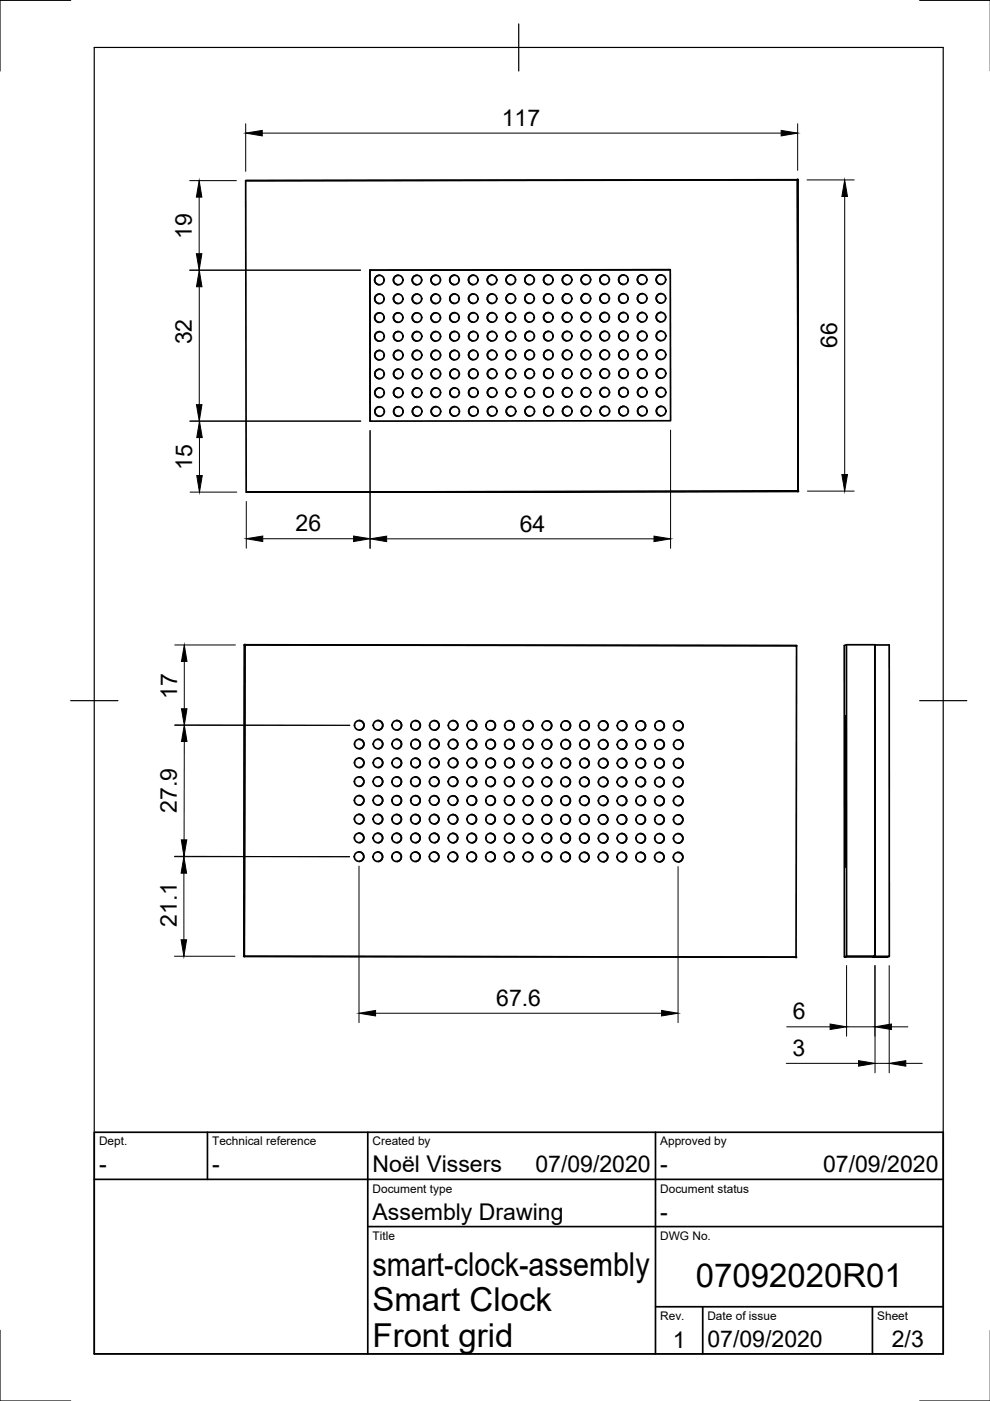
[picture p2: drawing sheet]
<svg xmlns="http://www.w3.org/2000/svg" width="210mm" height="297mm" viewBox="0 0 210 297" stroke-linecap="round" stroke-linejoin="round" font-family="sans-serif">
<defs><g id="words">
<g font-size="7">
<text x="79" y="270.6">smart-clock-assembly</text>
<text x="147.5" y="272.9">07092020R01</text>
<text x="79" y="278.1">Smart Clock</text>
<text x="79" y="285.5">Front grid</text>
</g>
<g font-size="4.9">
<text x="106.4" y="26.7">117</text>
<text x="40.7" y="50.7" transform="rotate(-90 40.7 50.7)">19</text>
<text x="40.7" y="73" transform="rotate(-90 40.7 73)">32</text>
<text x="177.5" y="73.8" transform="rotate(-90 177.5 73.8)">66</text>
<text x="40.7" y="99.7" transform="rotate(-90 40.7 99.7)">15</text>
<text x="62.7" y="112.7">26</text>
<text x="110.2" y="112.7">64</text>
<text x="37.6" y="148.1" transform="rotate(-90 37.6 148.1)">17</text>
<text x="37.5" y="172.3" transform="rotate(-90 37.5 172.3)">27.9</text>
<text x="37.5" y="196.6" transform="rotate(-90 37.5 196.6)">21.1</text>
<text x="105.2" y="213.3">67.6</text>
<text x="168.1" y="216.1">6</text>
<text x="168" y="223.9">3</text>
<text x="21" y="248.5">-</text>
<text x="45" y="248.5">-</text>
<text x="79" y="248.5">Noël Vissers</text>
<text x="113.5" y="248.5">07/09/2020</text>
<text x="140" y="248.5">-</text>
<text x="174.5" y="248.5">07/09/2020</text>
<text x="79" y="258.6">Assembly Drawing</text>
<text x="140" y="258.6">-</text>
<text x="142.6" y="285.7">1</text>
<text x="150" y="285.5">07/09/2020</text>
<text x="189.1" y="285.7">2/3</text>
</g>
<g font-size="2.5">
<text x="21" y="242.9">Dept.</text>
<text x="45" y="242.9">Technical reference</text>
<text x="79" y="242.9">Created by</text>
<text x="140" y="242.9">Approved by</text>
<text x="79" y="252.8">Document type</text>
<text x="140" y="252.8">Document status</text>
<text x="79" y="262.9">Title</text>
<text x="140" y="262.9">DWG No.</text>
<text x="140" y="279.9">Rev.</text>
<text x="150" y="279.9">Date of issue</text>
<text x="186" y="279.9">Sheet</text>
</g>
</g></defs>
<!-- layer: Visible -->
<g fill="none" stroke="#000" stroke-width=".36">
<path d="M52.1 38.3l117-.2 .1 66.1M52.1 38.3l.1 66M52.1 38.3l117-.2 .1 66M169.1 38.1l.1 66.1M169.1 38.1l.1 66M78.4 57.3l63.7-.1 .1 32-63.7 .1zM80.5 58.4a1.01 1.01 0 0 0-1.1 .9 1.01 1.01 0 0 0 1 1.1M84.5 58.4a1.01 1.01 0 0 0-1.1 .9 1.01 1.01 0 0 0 .9 1.1M88.5 58.4a1.01 1.01 0 0 0-1.1 .9 1.01 1.01 0 0 0 .9 1.1M92.5 58.4a1.01 1.01 0 0 0-1.1 .9 1.01 1.01 0 0 0 .9 1.1M96.4 58.3a1.01 1.01 0 0 0-1 1 1.01 1.01 0 0 0 .9 1M100.4 58.3a1.01 1.01 0 0 0-1.1 1 1.01 1.01 0 0 0 .9 1"/>
<path d="M104.4 58.3a1.01 1.01 0 0 0-1.1 1 1.01 1.01 0 0 0 .9 1M108.4 58.3a1.01 1.01 0 0 0-1.1 .9 1.01 1.01 0 0 0 .9 1.1M112.4 58.3a1.01 1.01 0 0 0-1.1 .9 1.01 1.01 0 0 0 .9 1.1M116.3 58.3a1.01 1.01 0 0 0-1 .9 1.01 1.01 0 0 0 .9 1.1M120.3 58.3a1.01 1.01 0 0 0-1.1 .9 1.01 1.01 0 0 0 .9 1.1M124.3 58.3a1.01 1.01 0 0 0-1.1 .9 1.01 1.01 0 0 0 .9 1.1M128.3 58.3a1.01 1.01 0 0 0-1.1 .9 1.01 1.01 0 0 0 .9 1.1M132.3 58.3a1.01 1.01 0 0 0-1.1 .9 1.01 1.01 0 0 0 .9 1.1M136.2 58.3a1.01 1.01 0 0 0-1 .9 1.01 1.01 0 0 0 .9 1.1M140.2 58.3a1.01 1.01 0 0 0-1.1 .9 1.01 1.01 0 0 0 .9 1.1M142.1 57.2l-63.7 .1 .1 32M80.5 62.3a1.01 1.01 0 0 0-1 1 1.01 1.01 0 0 0 .9 1"/>
<path d="M80.5 66.3a1.01 1.01 0 0 0-1 1 1.01 1.01 0 0 0 .9 1M80.5 70.3a1.01 1.01 0 0 0-1 .9 1.01 1.01 0 0 0 .9 1.1M80.5 74.3a1.01 1.01 0 0 0-1 .9 1.01 1.01 0 0 0 .9 1.1M80.6 78.3a1.01 1.01 0 0 0-1.1 .9 1.01 1.01 0 0 0 .9 1.1M84.5 62.3a1.01 1.01 0 0 0-1.1 1 1.01 1.01 0 0 0 1 1M84.5 66.3a1.01 1.01 0 0 0-1.1 .9 1.01 1.01 0 0 0 1 1.1M84.5 70.3a1.01 1.01 0 0 0-1.1 .9 1.01 1.01 0 0 0 1 1.1M84.5 74.3a1.01 1.01 0 0 0-1.1 .9 1.01 1.01 0 0 0 1 1.1M84.5 78.3a1.01 1.01 0 0 0-1 .9 1.01 1.01 0 0 0 .9 1.1M88.5 62.3a1.01 1.01 0 0 0-1.1 1 1.01 1.01 0 0 0 .9 1M88.5 66.3a1.01 1.01 0 0 0-1.1 .9 1.01 1.01 0 0 0 .9 1.1M88.5 70.3a1.01 1.01 0 0 0-1.1 .9 1.01 1.01 0 0 0 .9 1.1"/>
<path d="M88.5 74.3a1.01 1.01 0 0 0-1.1 .9 1.01 1.01 0 0 0 .9 1.1M88.5 78.3a1.01 1.01 0 0 0-1.1 .9 1.01 1.01 0 0 0 1 1.1M92.5 62.3a1.01 1.01 0 0 0-1.1 1 1.01 1.01 0 0 0 .9 1M92.5 66.3a1.01 1.01 0 0 0-1.1 .9 1.01 1.01 0 0 0 .9 1.1M92.5 70.3a1.01 1.01 0 0 0-1.1 .9 1.01 1.01 0 0 0 .9 1.1M92.5 74.3a1.01 1.01 0 0 0-1.1 .9 1.01 1.01 0 0 0 .9 1.1M92.5 78.3a1.01 1.01 0 0 0-1.1 .9 1.01 1.01 0 0 0 .9 1.1M96.5 62.3a1.01 1.01 0 0 0-1.1 .9 1.01 1.01 0 0 0 .9 1.1M96.5 66.3a1.01 1.01 0 0 0-1.1 .9 1.01 1.01 0 0 0 .9 1.1M96.5 70.3a1.01 1.01 0 0 0-1.1 .9 1.01 1.01 0 0 0 .9 1.1M96.5 74.3a1.01 1.01 0 0 0-1.1 .9 1.01 1.01 0 0 0 .9 1.1M96.5 78.3a1.01 1.01 0 0 0-1.1 .9 1.01 1.01 0 0 0 .9 1.1"/>
<path d="M100.4 62.3a1.01 1.01 0 0 0-1 .9 1.01 1.01 0 0 0 .9 1.1M100.4 66.3a1.01 1.01 0 0 0-1 .9 1.01 1.01 0 0 0 .9 1.1M100.4 70.3a1.01 1.01 0 0 0-1 .9 1.01 1.01 0 0 0 .9 1.1M100.4 74.3a1.01 1.01 0 0 0-1 .9 1.01 1.01 0 0 0 .9 1.1M100.5 78.2a1.01 1.01 0 0 0-1.1 1 1.01 1.01 0 0 0 .9 1M104.4 62.3a1.01 1.01 0 0 0-1.1 .9 1.01 1.01 0 0 0 .9 1.1M104.4 66.3a1.01 1.01 0 0 0-1.1 .9 1.01 1.01 0 0 0 .9 1.1M104.4 70.3a1.01 1.01 0 0 0-1.1 .9 1.01 1.01 0 0 0 .9 1.1M104.4 74.3a1.01 1.01 0 0 0-1.1 .9 1.01 1.01 0 0 0 .9 1.1M104.4 78.2a1.01 1.01 0 0 0-1 1 1.01 1.01 0 0 0 .9 1M108.4 62.3a1.01 1.01 0 0 0-1.1 .9 1.01 1.01 0 0 0 .9 1.1M108.4 66.3a1.01 1.01 0 0 0-1.1 .9 1.01 1.01 0 0 0 .9 1.1"/>
<path d="M108.4 70.3a1.01 1.01 0 0 0-1.1 .9 1.01 1.01 0 0 0 .9 1.1M108.4 74.3a1.01 1.01 0 0 0-1.1 .9 1.01 1.01 0 0 0 .9 1.1M108.4 78.2a1.01 1.01 0 0 0-1.1 1 1.01 1.01 0 0 0 .9 1M112.4 62.3a1.01 1.01 0 0 0-1.1 .9 1.01 1.01 0 0 0 .9 1.1M112.4 66.3a1.01 1.01 0 0 0-1.1 .9 1.01 1.01 0 0 0 .9 1.1M112.4 70.3a1.01 1.01 0 0 0-1.1 .9 1.01 1.01 0 0 0 .9 1.1M112.4 74.2a1.01 1.01 0 0 0-1.1 1 1.01 1.01 0 0 0 .9 1M112.4 78.2a1.01 1.01 0 0 0-1.1 1 1.01 1.01 0 0 0 .9 1M116.4 62.3a1.01 1.01 0 0 0-1.1 .9 1.01 1.01 0 0 0 .9 1.1M116.4 66.3a1.01 1.01 0 0 0-1.1 .9 1.01 1.01 0 0 0 .9 1.1M116.4 70.3a1.01 1.01 0 0 0-1.1 .9 1.01 1.01 0 0 0 .9 1.1M116.4 74.2a1.01 1.01 0 0 0-1.1 1 1.01 1.01 0 0 0 .9 1"/>
<path d="M116.4 78.2a1.01 1.01 0 0 0-1.1 .9 1.01 1.01 0 0 0 .9 1.1M120.3 62.3a1.01 1.01 0 0 0-1 .9 1.01 1.01 0 0 0 .9 1.1M120.3 66.3a1.01 1.01 0 0 0-1 .9 1.01 1.01 0 0 0 .9 1.1M120.3 70.3a1.01 1.01 0 0 0-1 .9 1.01 1.01 0 0 0 .9 1.1M120.3 74.2a1.01 1.01 0 0 0-1 1 1.01 1.01 0 0 0 .9 1M120.4 78.2a1.01 1.01 0 0 0-1.1 .9 1.01 1.01 0 0 0 .9 1.1M124.3 62.3a1.01 1.01 0 0 0-1.1 .9 1.01 1.01 0 0 0 .9 1.1M124.3 66.3a1.01 1.01 0 0 0-1.1 .9 1.01 1.01 0 0 0 .9 1.1M124.3 70.3a1.01 1.01 0 0 0-1.1 .9 1.01 1.01 0 0 0 .9 1.1M124.3 74.2a1.01 1.01 0 0 0-1.1 1 1.01 1.01 0 0 0 .9 1M124.3 78.2a1.01 1.01 0 0 0-1 .9 1.01 1.01 0 0 0 .9 1.1M128.3 62.3a1.01 1.01 0 0 0-1.1 .9 1.01 1.01 0 0 0 .9 1.1"/>
<path d="M128.3 66.3a1.01 1.01 0 0 0-1.1 .9 1.01 1.01 0 0 0 .9 1.1M128.3 70.2a1.01 1.01 0 0 0-1.1 1 1.01 1.01 0 0 0 .9 1M128.3 74.2a1.01 1.01 0 0 0-1.1 .9 1.01 1.01 0 0 0 .9 1.1M128.3 78.2a1.01 1.01 0 0 0-1.1 .9 1.01 1.01 0 0 0 .9 1.1M132.3 62.3a1.01 1.01 0 0 0-1.1 .9 1.01 1.01 0 0 0 .9 1.1M132.3 66.3a1.01 1.01 0 0 0-1.1 .9 1.01 1.01 0 0 0 .9 1.1M132.3 70.2a1.01 1.01 0 0 0-1.1 1 1.01 1.01 0 0 0 .9 1M132.3 74.2a1.01 1.01 0 0 0-1.1 .9 1.01 1.01 0 0 0 .9 1.1M132.3 78.2a1.01 1.01 0 0 0-1.1 .9 1.01 1.01 0 0 0 .9 1.1M136.3 62.3a1.01 1.01 0 0 0-1.1 .9 1.01 1.01 0 0 0 .9 1.1M136.3 66.3a1.01 1.01 0 0 0-1.1 .9 1.01 1.01 0 0 0 .9 1.1M136.3 70.2a1.01 1.01 0 0 0-1.1 1 1.01 1.01 0 0 0 .9 1"/>
<path d="M136.3 74.2a1.01 1.01 0 0 0-1.1 .9 1.01 1.01 0 0 0 .9 1.1M136.3 78.2a1.01 1.01 0 0 0-1.1 .9 1.01 1.01 0 0 0 .9 1.1M140.2 62.3a1.01 1.01 0 0 0-1 .9 1.01 1.01 0 0 0 .9 1.1M140.2 66.2a1.01 1.01 0 0 0-1 1 1.01 1.01 0 0 0 .9 1M140.2 70.2a1.01 1.01 0 0 0-1 .9 1.01 1.01 0 0 0 .9 1.1M140.2 74.2a1.01 1.01 0 0 0-1 .9 1.01 1.01 0 0 0 .9 1.1M140.3 78.2a1.01 1.01 0 0 0-1.1 .9 1.01 1.01 0 0 0 .9 1.1M80.6 82.3a1.01 1.01 0 0 0-1.1 .9 1.01 1.01 0 0 0 .9 1.1M80.6 86.2a1.01 1.01 0 0 0-1.1 1 1.01 1.01 0 0 0 .9 1M84.5 82.3a1.01 1.01 0 0 0-1 .9 1.01 1.01 0 0 0 .9 1.1M84.5 86.2a1.01 1.01 0 0 0-1 1 1.01 1.01 0 0 0 .9 1M88.5 82.2a1.01 1.01 0 0 0-1.1 1 1.01 1.01 0 0 0 1 1"/>
<path d="M88.5 86.2a1.01 1.01 0 0 0-1.1 .9 1.01 1.01 0 0 0 1 1.1M92.5 82.2a1.01 1.01 0 0 0-1.1 1 1.01 1.01 0 0 0 .9 1M92.5 86.2a1.01 1.01 0 0 0-1.1 .9 1.01 1.01 0 0 0 .9 1.1M96.5 82.2a1.01 1.01 0 0 0-1.1 1 1.01 1.01 0 0 0 .9 1M96.5 86.2a1.01 1.01 0 0 0-1.1 .9 1.01 1.01 0 0 0 .9 1.1M100.5 82.2a1.01 1.01 0 0 0-1.1 .9 1.01 1.01 0 0 0 .9 1.1M100.5 86.2a1.01 1.01 0 0 0-1.1 .9 1.01 1.01 0 0 0 .9 1.1M104.4 82.2a1.01 1.01 0 0 0-1 .9 1.01 1.01 0 0 0 .9 1.1M104.4 86.2a1.01 1.01 0 0 0-1 .9 1.01 1.01 0 0 0 .9 1.1M108.4 82.2a1.01 1.01 0 0 0-1.1 .9 1.01 1.01 0 0 0 .9 1.1M108.4 86.2a1.01 1.01 0 0 0-1.1 .9 1.01 1.01 0 0 0 .9 1.1M112.4 82.2a1.01 1.01 0 0 0-1.1 .9 1.01 1.01 0 0 0 .9 1.1"/>
<path d="M112.4 86.2a1.01 1.01 0 0 0-1.1 .9 1.01 1.01 0 0 0 .9 1.1M116.4 82.2a1.01 1.01 0 0 0-1.1 .9 1.01 1.01 0 0 0 .9 1.1M116.4 86.2a1.01 1.01 0 0 0-1.1 .9 1.01 1.01 0 0 0 .9 1.1M120.4 82.2a1.01 1.01 0 0 0-1.1 .9 1.01 1.01 0 0 0 .9 1.1M120.4 86.2a1.01 1.01 0 0 0-1.1 .9 1.01 1.01 0 0 0 .9 1.1M124.3 82.2a1.01 1.01 0 0 0-1 .9 1.01 1.01 0 0 0 .9 1.1M124.3 86.2a1.01 1.01 0 0 0-1 .9 1.01 1.01 0 0 0 .9 1.1M128.3 82.2a1.01 1.01 0 0 0-1.1 .9 1.01 1.01 0 0 0 .9 1.1M128.3 86.2a1.01 1.01 0 0 0-1.1 .9 1.01 1.01 0 0 0 .9 1.1M132.3 82.2a1.01 1.01 0 0 0-1.1 .9 1.01 1.01 0 0 0 .9 1.1M132.3 86.2a1.01 1.01 0 0 0-1.1 .9 1.01 1.01 0 0 0 .9 1.1M136.3 82.2a1.01 1.01 0 0 0-1.1 .9 1.01 1.01 0 0 0 .9 1.1"/>
<path d="M136.3 86.2a1.01 1.01 0 0 0-1.1 .9 1.01 1.01 0 0 0 .9 1.1M140.3 82.2a1.01 1.01 0 0 0-1.1 .9 1.01 1.01 0 0 0 .9 1.1M140.3 86.2a1.01 1.01 0 0 0-1.1 .9 1.01 1.01 0 0 0 .9 1.1M52.2 104.3l117-.1zM169.2 104.1h.1M51.9 136.7l-.1 66 .1-66 117 .2M51.9 136.7l-.1 66.1 117 .1M51.9 136.7l117 .2-.1 66-117-.1zM179.5 136.7v66M185.5 136.7h3l.1 66.1-.5 .1h-3l.4-.1v-66.1M76.1 156.7a1.01 1.01 0 0 1 1 1 1.01 1.01 0 0 1-.9 1.1M76.1 152.8a1.01 1.01 0 0 1 1.1 .9 1.01 1.01 0 0 1-.9 1.1"/>
<path d="M80 156.7a1.01 1.01 0 0 1 1.1 1 1.01 1.01 0 0 1-.9 1.1M80.1 152.8a1.01 1.01 0 0 1 1 .9 1.01 1.01 0 0 1-.9 1.1M84 156.7a1.01 1.01 0 0 1 1.1 1 1.01 1.01 0 0 1-.9 1.1M84 152.8a1.01 1.01 0 0 1 1.1 .9 1.01 1.01 0 0 1-.9 1.1M88 156.8a1.01 1.01 0 0 1 1.1 .9 1.01 1.01 0 0 1-.9 1.1M88 152.8a1.01 1.01 0 0 1 1.1 .9 1.01 1.01 0 0 1-.9 1.1M92 156.8a1.01 1.01 0 0 1 1.1 .9 1.01 1.01 0 0 1-.9 1.1M92 152.8a1.01 1.01 0 0 1 1.1 .9 1.01 1.01 0 0 1-.9 1.1M96 156.8a1.01 1.01 0 0 1 1 .9 1.01 1.01 0 0 1-.9 1.1M96 152.8a1.01 1.01 0 0 1 1.1 .9 1.01 1.01 0 0 1-.9 1.1M99.9 156.8a1.01 1.01 0 0 1 1.1 .9 1.01 1.01 0 0 1-.9 1.1M100 152.8a1.01 1.01 0 0 1 1 .9 1.01 1.01 0 0 1-.9 1.1"/>
<path d="M103.9 156.8a1.01 1.01 0 0 1 1.1 .9 1.01 1.01 0 0 1-.9 1.1M103.9 152.8a1.01 1.01 0 0 1 1.1 .9 1.01 1.01 0 0 1-.9 1.1M107.9 156.8a1.01 1.01 0 0 1 1.1 .9 1.01 1.01 0 0 1-.9 1.1M107.9 152.8a1.01 1.01 0 0 1 1.1 .9 1.01 1.01 0 0 1-.9 1.1M111.9 156.8a1.01 1.01 0 0 1 1.1 .9 1.01 1.01 0 0 1-.9 1.1M111.9 152.8a1.01 1.01 0 0 1 1.1 .9 1.01 1.01 0 0 1-.9 1.1M115.9 156.8a1.01 1.01 0 0 1 1 .9 1.01 1.01 0 0 1-.9 1.1M115.9 152.8a1.01 1.01 0 0 1 1.1 .9 1.01 1.01 0 0 1-.9 1.1M119.8 156.8a1.01 1.01 0 0 1 1.1 .9 1.01 1.01 0 0 1-.9 1.1M119.9 152.8a1.01 1.01 0 0 1 1 .9 1.01 1.01 0 0 1-.9 1.1M123.8 156.8a1.01 1.01 0 0 1 1.1 .9 1.01 1.01 0 0 1-.9 1.1M123.8 152.8a1.01 1.01 0 0 1 1.1 .9 1.01 1.01 0 0 1-.9 1.1"/>
<path d="M127.8 156.8a1.01 1.01 0 0 1 1.1 .9 1.01 1.01 0 0 1-.9 1.1M127.8 152.9a1.01 1.01 0 0 1 1.1 .9 1.01 1.01 0 0 1-.9 1.1M131.8 156.8a1.01 1.01 0 0 1 1.1 .9 1.01 1.01 0 0 1-.9 1.1M131.8 152.9a1.01 1.01 0 0 1 1.1 .9 1.01 1.01 0 0 1-.9 1.1M135.8 156.8a1.01 1.01 0 0 1 1 .9 1.01 1.01 0 0 1-.9 1.1M135.8 152.9a1.01 1.01 0 0 1 1.1 .9 1.01 1.01 0 0 1-.9 1.1M139.7 156.8a1.01 1.01 0 0 1 1.1 .9 1.01 1.01 0 0 1-.9 1.1M139.8 152.9a1.01 1.01 0 0 1 1 .9 1.01 1.01 0 0 1-.9 1.1M143.7 156.9a1.01 1.01 0 0 1 1.1 .9 1.01 1.01 0 0 1-.9 1.1M143.7 152.9a1.01 1.01 0 0 1 1.1 .9 1.01 1.01 0 0 1-.9 1.1M179.1 151.8v32.1l.3-.1v-32h-.3h.3M76 176.6a1.01 1.01 0 0 1 1.1 1 1.01 1.01 0 0 1-.9 1"/>
<path d="M76 172.7a1.01 1.01 0 0 1 1.1 .9 1.01 1.01 0 0 1-.9 1.1M76.1 168.7a1.01 1.01 0 0 1 1 .9 1.01 1.01 0 0 1-.9 1.1M76.1 164.7a1.01 1.01 0 0 1 1 .9 1.01 1.01 0 0 1-.9 1.1M76.1 160.7a1.01 1.01 0 0 1 1 .9 1.01 1.01 0 0 1-.9 1.1M80 176.7a1.01 1.01 0 0 1 1.1 .9 1.01 1.01 0 0 1-.9 1.1M80 172.7a1.01 1.01 0 0 1 1.1 .9 1.01 1.01 0 0 1-.9 1.1M80 168.7a1.01 1.01 0 0 1 1.1 .9 1.01 1.01 0 0 1-.9 1.1M80 164.7a1.01 1.01 0 0 1 1.1 .9 1.01 1.01 0 0 1-.9 1.1M80 160.7a1.01 1.01 0 0 1 1.1 .9 1.01 1.01 0 0 1-.9 1.1M84 176.7a1.01 1.01 0 0 1 1.1 .9 1.01 1.01 0 0 1-.9 1.1M84 172.7a1.01 1.01 0 0 1 1.1 .9 1.01 1.01 0 0 1-.9 1.1M84 168.7a1.01 1.01 0 0 1 1.1 .9 1.01 1.01 0 0 1-.9 1.1"/>
<path d="M84 164.7a1.01 1.01 0 0 1 1.1 .9 1.01 1.01 0 0 1-.9 1.1M84 160.7a1.01 1.01 0 0 1 1.1 1 1.01 1.01 0 0 1-.9 1.1M88 176.7a1.01 1.01 0 0 1 1.1 .9 1.01 1.01 0 0 1-.9 1.1M88 172.7a1.01 1.01 0 0 1 1.1 .9 1.01 1.01 0 0 1-.9 1.1M88 168.7a1.01 1.01 0 0 1 1.1 .9 1.01 1.01 0 0 1-.9 1.1M88 164.7a1.01 1.01 0 0 1 1.1 .9 1.01 1.01 0 0 1-.9 1.1M88 160.7a1.01 1.01 0 0 1 1.1 1 1.01 1.01 0 0 1-.9 1.1M92 176.7a1.01 1.01 0 0 1 1 .9 1.01 1.01 0 0 1-.9 1.1M92 172.7a1.01 1.01 0 0 1 1 .9 1.01 1.01 0 0 1-.9 1.1M92 168.7a1.01 1.01 0 0 1 1.1 .9 1.01 1.01 0 0 1-.9 1.1M92 164.7a1.01 1.01 0 0 1 1.1 .9 1.01 1.01 0 0 1-.9 1.1M92 160.7a1.01 1.01 0 0 1 1.1 1 1.01 1.01 0 0 1-.9 1.1"/>
<path d="M95.9 176.7a1.01 1.01 0 0 1 1.1 .9 1.01 1.01 0 0 1-.9 1.1M95.9 172.7a1.01 1.01 0 0 1 1.1 .9 1.01 1.01 0 0 1-.9 1.1M96 168.7a1.01 1.01 0 0 1 1 .9 1.01 1.01 0 0 1-.9 1.1M96 164.7a1.01 1.01 0 0 1 1 .9 1.01 1.01 0 0 1-.9 1.1M96 160.7a1.01 1.01 0 0 1 1 1 1.01 1.01 0 0 1-.9 1.1M99.9 176.7a1.01 1.01 0 0 1 1.1 .9 1.01 1.01 0 0 1-.9 1.1M99.9 172.7a1.01 1.01 0 0 1 1.1 .9 1.01 1.01 0 0 1-.9 1.1M99.9 168.7a1.01 1.01 0 0 1 1.1 .9 1.01 1.01 0 0 1-.9 1.1M99.9 164.8a1.01 1.01 0 0 1 1.1 .9 1.01 1.01 0 0 1-.9 1.1M99.9 160.8a1.01 1.01 0 0 1 1.1 .9 1.01 1.01 0 0 1-.9 1.1M103.9 176.7a1.01 1.01 0 0 1 1.1 .9 1.01 1.01 0 0 1-.9 1.1M103.9 172.7a1.01 1.01 0 0 1 1.1 .9 1.01 1.01 0 0 1-.9 1.1"/>
<path d="M103.9 168.7a1.01 1.01 0 0 1 1.1 .9 1.01 1.01 0 0 1-.9 1.1M103.9 164.8a1.01 1.01 0 0 1 1.1 .9 1.01 1.01 0 0 1-.9 1.1M103.9 160.8a1.01 1.01 0 0 1 1.1 .9 1.01 1.01 0 0 1-.9 1.1M107.9 176.7a1.01 1.01 0 0 1 1.1 .9 1.01 1.01 0 0 1-.9 1.1M107.9 172.7a1.01 1.01 0 0 1 1.1 .9 1.01 1.01 0 0 1-.9 1.1M107.9 168.7a1.01 1.01 0 0 1 1.1 .9 1.01 1.01 0 0 1-.9 1.1M107.9 164.8a1.01 1.01 0 0 1 1.1 .9 1.01 1.01 0 0 1-.9 1.1M107.9 160.8a1.01 1.01 0 0 1 1.1 .9 1.01 1.01 0 0 1-.9 1.1M111.9 176.7a1.01 1.01 0 0 1 1 .9 1.01 1.01 0 0 1-.9 1.1M111.9 172.7a1.01 1.01 0 0 1 1 .9 1.01 1.01 0 0 1-.9 1.1M111.9 168.8a1.01 1.01 0 0 1 1.1 .9 1.01 1.01 0 0 1-.9 1.1M111.9 164.8a1.01 1.01 0 0 1 1.1 .9 1.01 1.01 0 0 1-.9 1.1"/>
<path d="M111.9 160.8a1.01 1.01 0 0 1 1.1 .9 1.01 1.01 0 0 1-.9 1.1M115.8 176.7a1.01 1.01 0 0 1 1.1 .9 1.01 1.01 0 0 1-.9 1.1M115.8 172.7a1.01 1.01 0 0 1 1.1 .9 1.01 1.01 0 0 1-.9 1.1M115.9 168.8a1.01 1.01 0 0 1 1 .9 1.01 1.01 0 0 1-.9 1.1M115.9 164.8a1.01 1.01 0 0 1 1 .9 1.01 1.01 0 0 1-.9 1.1M115.9 160.8a1.01 1.01 0 0 1 1 .9 1.01 1.01 0 0 1-.9 1.1M119.8 176.7a1.01 1.01 0 0 1 1.1 .9 1.01 1.01 0 0 1-.9 1.1M119.8 172.7a1.01 1.01 0 0 1 1.1 .9 1.01 1.01 0 0 1-.9 1.1M119.8 168.8a1.01 1.01 0 0 1 1.1 .9 1.01 1.01 0 0 1-.9 1.1M119.8 164.8a1.01 1.01 0 0 1 1.1 .9 1.01 1.01 0 0 1-.9 1.1M119.8 160.8a1.01 1.01 0 0 1 1.1 .9 1.01 1.01 0 0 1-.9 1.1M123.8 176.7a1.01 1.01 0 0 1 1.1 .9 1.01 1.01 0 0 1-.9 1.1"/>
<path d="M123.8 172.8a1.01 1.01 0 0 1 1.1 .9 1.01 1.01 0 0 1-.9 1.1M123.8 168.8a1.01 1.01 0 0 1 1.1 .9 1.01 1.01 0 0 1-.9 1.1M123.8 164.8a1.01 1.01 0 0 1 1.1 .9 1.01 1.01 0 0 1-.9 1.1M123.8 160.8a1.01 1.01 0 0 1 1.1 .9 1.01 1.01 0 0 1-.9 1.1M127.8 176.7a1.01 1.01 0 0 1 1.1 .9 1.01 1.01 0 0 1-.9 1.1M127.8 172.8a1.01 1.01 0 0 1 1.1 .9 1.01 1.01 0 0 1-.9 1.1M127.8 168.8a1.01 1.01 0 0 1 1.1 .9 1.01 1.01 0 0 1-.9 1.1M127.8 164.8a1.01 1.01 0 0 1 1.1 .9 1.01 1.01 0 0 1-.9 1.1M127.8 160.8a1.01 1.01 0 0 1 1.1 .9 1.01 1.01 0 0 1-.9 1.1M131.8 176.7a1.01 1.01 0 0 1 1 .9 1.01 1.01 0 0 1-.9 1.1M131.8 172.8a1.01 1.01 0 0 1 1 .9 1.01 1.01 0 0 1-.9 1.1M131.8 168.8a1.01 1.01 0 0 1 1.1 .9 1.01 1.01 0 0 1-.9 1.1"/>
<path d="M131.8 164.8a1.01 1.01 0 0 1 1.1 .9 1.01 1.01 0 0 1-.9 1.1M131.8 160.8a1.01 1.01 0 0 1 1.1 .9 1.01 1.01 0 0 1-.9 1.1M135.7 176.8a1.01 1.01 0 0 1 1.1 .9 1.01 1.01 0 0 1-.9 1.1M135.7 172.8a1.01 1.01 0 0 1 1.1 .9 1.01 1.01 0 0 1-.9 1.1M135.8 168.8a1.01 1.01 0 0 1 1 .9 1.01 1.01 0 0 1-.9 1.1M135.8 164.8a1.01 1.01 0 0 1 1 .9 1.01 1.01 0 0 1-.9 1.1M135.8 160.8a1.01 1.01 0 0 1 1 .9 1.01 1.01 0 0 1-.9 1.1M139.7 176.8a1.01 1.01 0 0 1 1.1 .9 1.01 1.01 0 0 1-.9 1.1M139.7 172.8a1.01 1.01 0 0 1 1.1 .9 1.01 1.01 0 0 1-.9 1.1M139.7 168.8a1.01 1.01 0 0 1 1.1 .9 1.01 1.01 0 0 1-.9 1.1M139.7 164.8a1.01 1.01 0 0 1 1.1 .9 1.01 1.01 0 0 1-.9 1.1M139.7 160.8a1.01 1.01 0 0 1 1.1 .9 1.01 1.01 0 0 1-.9 1.1"/>
<path d="M143.7 176.8a1.01 1.01 0 0 1 1.1 .9 1.01 1.01 0 0 1-.9 1.1M143.7 172.8a1.01 1.01 0 0 1 1.1 .9 1.01 1.01 0 0 1-.9 1.1M143.7 168.8a1.01 1.01 0 0 1 1.1 .9 1.01 1.01 0 0 1-.9 1.1M143.7 164.8a1.01 1.01 0 0 1 1.1 .9 1.01 1.01 0 0 1-.9 1.1M143.7 160.8a1.01 1.01 0 0 1 1.1 .9 1.01 1.01 0 0 1-.9 1.1M76 180.6a1.01 1.01 0 0 1 1.1 .9 1.01 1.01 0 0 1-.9 1.1M80 180.6a1.01 1.01 0 0 1 1.1 1 1.01 1.01 0 0 1-.9 1M84 180.6a1.01 1.01 0 0 1 1.1 1 1.01 1.01 0 0 1-.9 1M88 180.6a1.01 1.01 0 0 1 1.1 1 1.01 1.01 0 0 1-.9 1M92 180.7a1.01 1.01 0 0 1 1 .9 1.01 1.01 0 0 1-.9 1.1M95.9 180.7a1.01 1.01 0 0 1 1.1 .9 1.01 1.01 0 0 1-.9 1.1M99.9 180.7a1.01 1.01 0 0 1 1.1 .9 1.01 1.01 0 0 1-.9 1.1"/>
<path d="M103.9 180.7a1.01 1.01 0 0 1 1.1 .9 1.01 1.01 0 0 1-.9 1.1M107.9 180.7a1.01 1.01 0 0 1 1.1 .9 1.01 1.01 0 0 1-.9 1.1M111.9 180.7a1.01 1.01 0 0 1 1 .9 1.01 1.01 0 0 1-.9 1.1M115.8 180.7a1.01 1.01 0 0 1 1.1 .9 1.01 1.01 0 0 1-.9 1.1M119.8 180.7a1.01 1.01 0 0 1 1.1 .9 1.01 1.01 0 0 1-.9 1.1M123.8 180.7a1.01 1.01 0 0 1 1.1 .9 1.01 1.01 0 0 1-.9 1.1M127.8 180.7a1.01 1.01 0 0 1 1.1 .9 1.01 1.01 0 0 1-.9 1.1M131.8 180.7a1.01 1.01 0 0 1 1 .9 1.01 1.01 0 0 1-.9 1.1M135.7 180.7a1.01 1.01 0 0 1 1.1 .9 1.01 1.01 0 0 1-.9 1.1M139.7 180.7a1.01 1.01 0 0 1 1.1 .9 1.01 1.01 0 0 1-.9 1.1M143.7 180.7a1.01 1.01 0 0 1 1.1 .9 1.01 1.01 0 0 1-.9 1.1M51.8 202.8h.1"/>
<path d="M179 202.9l.5-.2h6l-.5 .2zM185.5 202.7v-66h-6l-.5 .2v66M185.5 202.8h3.1"/>
<circle cx="80.4" cy="59.4" r="1.01"/>
<circle cx="84.4" cy="59.4" r="1.01"/>
<circle cx="88.4" cy="59.4" r="1.01"/>
<circle cx="92.4" cy="59.3" r="1.01"/>
<circle cx="96.4" cy="59.3" r="1.01"/>
<circle cx="100.3" cy="59.3" r="1.01"/>
<circle cx="104.3" cy="59.3" r="1.01"/>
<circle cx="108.3" cy="59.3" r="1.01"/>
<circle cx="112.3" cy="59.3" r="1.01"/>
<circle cx="116.3" cy="59.3" r="1.01"/>
<circle cx="120.2" cy="59.3" r="1.01"/>
<circle cx="124.2" cy="59.3" r="1.01"/>
<circle cx="128.2" cy="59.3" r="1.01"/>
<circle cx="132.2" cy="59.3" r="1.01"/>
<circle cx="136.2" cy="59.3" r="1.01"/>
<circle cx="140.1" cy="59.3" r="1.01"/>
<circle cx="80.4" cy="63.3" r="1.01"/>
<circle cx="80.4" cy="67.3" r="1.01"/>
<circle cx="80.5" cy="79.3" r="1.01"/>
<circle cx="80.5" cy="71.3" r="1.01"/>
<circle cx="80.5" cy="75.3" r="1.01"/>
<circle cx="84.4" cy="67.3" r="1.01"/>
<circle cx="84.4" cy="63.3" r="1.01"/>
<circle cx="84.4" cy="71.3" r="1.01"/>
<circle cx="84.4" cy="75.3" r="1.01"/>
<circle cx="84.4" cy="79.3" r="1.01"/>
<circle cx="88.4" cy="63.3" r="1.01"/>
<circle cx="88.4" cy="67.3" r="1.01"/>
<circle cx="88.4" cy="75.3" r="1.01"/>
<circle cx="88.4" cy="79.3" r="1.01"/>
<circle cx="88.4" cy="71.3" r="1.01"/>
<circle cx="92.4" cy="67.3" r="1.01"/>
<circle cx="92.4" cy="63.3" r="1.01"/>
<circle cx="92.4" cy="75.3" r="1.01"/>
<circle cx="92.4" cy="71.3" r="1.01"/>
<circle cx="92.4" cy="79.3" r="1.01"/>
<circle cx="96.4" cy="63.3" r="1.01"/>
<circle cx="96.4" cy="67.3" r="1.01"/>
<circle cx="96.4" cy="75.3" r="1.01"/>
<circle cx="96.4" cy="79.3" r="1.01"/>
<circle cx="96.4" cy="71.3" r="1.01"/>
<circle cx="100.3" cy="67.3" r="1.01"/>
<circle cx="100.3" cy="63.3" r="1.01"/>
<circle cx="100.4" cy="75.3" r="1.01"/>
<circle cx="100.4" cy="71.3" r="1.01"/>
<circle cx="100.4" cy="79.2" r="1.01"/>
<circle cx="104.3" cy="67.3" r="1.01"/>
<circle cx="104.3" cy="63.3" r="1.01"/>
<circle cx="104.3" cy="75.3" r="1.01"/>
<circle cx="104.3" cy="71.3" r="1.01"/>
<circle cx="104.3" cy="79.2" r="1.01"/>
<circle cx="108.3" cy="63.3" r="1.01"/>
<circle cx="108.3" cy="67.3" r="1.01"/>
<circle cx="108.3" cy="75.3" r="1.01"/>
<circle cx="108.3" cy="71.3" r="1.01"/>
<circle cx="108.3" cy="79.2" r="1.01"/>
<circle cx="112.3" cy="67.3" r="1.01"/>
<circle cx="112.3" cy="63.3" r="1.01"/>
<circle cx="112.3" cy="71.3" r="1.01"/>
<circle cx="112.3" cy="75.2" r="1.01"/>
<circle cx="112.3" cy="79.2" r="1.01"/>
<circle cx="116.3" cy="63.3" r="1.01"/>
<circle cx="116.3" cy="67.3" r="1.01"/>
<circle cx="116.3" cy="79.2" r="1.01"/>
<circle cx="116.3" cy="75.2" r="1.01"/>
<circle cx="116.3" cy="71.3" r="1.01"/>
<circle cx="120.2" cy="63.3" r="1.01"/>
<circle cx="120.2" cy="67.3" r="1.01"/>
<circle cx="120.3" cy="71.3" r="1.01"/>
<circle cx="120.3" cy="79.2" r="1.01"/>
<circle cx="120.3" cy="75.2" r="1.01"/>
<circle cx="124.2" cy="63.3" r="1.01"/>
<circle cx="124.2" cy="67.3" r="1.01"/>
<circle cx="124.2" cy="71.2" r="1.01"/>
<circle cx="124.2" cy="79.2" r="1.01"/>
<circle cx="124.2" cy="75.2" r="1.01"/>
<circle cx="128.2" cy="67.3" r="1.01"/>
<circle cx="128.2" cy="63.3" r="1.01"/>
<circle cx="128.2" cy="71.2" r="1.01"/>
<circle cx="128.2" cy="75.2" r="1.01"/>
<circle cx="128.2" cy="79.2" r="1.01"/>
<circle cx="132.2" cy="63.3" r="1.01"/>
<circle cx="132.2" cy="67.3" r="1.01"/>
<circle cx="132.2" cy="79.2" r="1.01"/>
<circle cx="132.2" cy="75.2" r="1.01"/>
<circle cx="132.2" cy="71.2" r="1.01"/>
<circle cx="136.2" cy="63.3" r="1.01"/>
<circle cx="136.2" cy="67.3" r="1.01"/>
<circle cx="136.2" cy="79.2" r="1.01"/>
<circle cx="136.2" cy="71.2" r="1.01"/>
<circle cx="136.2" cy="75.2" r="1.01"/>
<circle cx="140.1" cy="63.3" r="1.01"/>
<circle cx="140.1" cy="67.2" r="1.01"/>
<circle cx="140.2" cy="71.2" r="1.01"/>
<circle cx="140.2" cy="75.2" r="1.01"/>
<circle cx="140.2" cy="79.2" r="1.01"/>
<circle cx="80.5" cy="83.3" r="1.01"/>
<circle cx="80.5" cy="87.2" r="1.01"/>
<circle cx="84.4" cy="83.3" r="1.01"/>
<circle cx="84.5" cy="87.2" r="1.01"/>
<circle cx="88.4" cy="83.2" r="1.01"/>
<circle cx="88.4" cy="87.2" r="1.01"/>
<circle cx="92.4" cy="83.2" r="1.01"/>
<circle cx="92.4" cy="87.2" r="1.01"/>
<circle cx="96.4" cy="83.2" r="1.01"/>
<circle cx="96.4" cy="87.2" r="1.01"/>
<circle cx="100.4" cy="83.2" r="1.01"/>
<circle cx="100.4" cy="87.2" r="1.01"/>
<circle cx="104.3" cy="83.2" r="1.01"/>
<circle cx="104.4" cy="87.2" r="1.01"/>
<circle cx="108.3" cy="83.2" r="1.01"/>
<circle cx="108.3" cy="87.2" r="1.01"/>
<circle cx="112.3" cy="83.2" r="1.01"/>
<circle cx="112.3" cy="87.2" r="1.01"/>
<circle cx="116.3" cy="83.2" r="1.01"/>
<circle cx="116.3" cy="87.2" r="1.01"/>
<circle cx="120.3" cy="83.2" r="1.01"/>
<circle cx="120.3" cy="87.2" r="1.01"/>
<circle cx="124.2" cy="83.2" r="1.01"/>
<circle cx="124.3" cy="87.2" r="1.01"/>
<circle cx="128.2" cy="83.2" r="1.01"/>
<circle cx="128.2" cy="87.2" r="1.01"/>
<circle cx="132.2" cy="83.2" r="1.01"/>
<circle cx="132.2" cy="87.2" r="1.01"/>
<circle cx="136.2" cy="83.2" r="1.01"/>
<circle cx="136.2" cy="87.2" r="1.01"/>
<circle cx="140.2" cy="83.2" r="1.01"/>
<circle cx="140.2" cy="87.2" r="1.01"/>
<circle cx="76.2" cy="153.8" r="1.01"/>
<circle cx="76.2" cy="157.8" r="1.01"/>
<circle cx="80.1" cy="153.8" r="1.01"/>
<circle cx="80.1" cy="157.8" r="1.01"/>
<circle cx="84.1" cy="157.8" r="1.01"/>
<circle cx="84.1" cy="153.8" r="1.01"/>
<circle cx="88.1" cy="153.8" r="1.01"/>
<circle cx="88.1" cy="157.8" r="1.01"/>
<circle cx="92.1" cy="153.8" r="1.01"/>
<circle cx="92.1" cy="157.8" r="1.01"/>
<circle cx="96.1" cy="153.8" r="1.01"/>
<circle cx="96.1" cy="157.8" r="1.01"/>
<circle cx="100" cy="153.8" r="1.01"/>
<circle cx="100" cy="157.8" r="1.01"/>
<circle cx="104" cy="153.8" r="1.01"/>
<circle cx="104" cy="157.8" r="1.01"/>
<circle cx="108" cy="153.8" r="1.01"/>
<circle cx="108" cy="157.8" r="1.01"/>
<circle cx="112" cy="157.8" r="1.01"/>
<circle cx="112" cy="153.8" r="1.01"/>
<circle cx="116" cy="153.8" r="1.01"/>
<circle cx="116" cy="157.8" r="1.01"/>
<circle cx="119.9" cy="157.8" r="1.01"/>
<circle cx="119.9" cy="153.8" r="1.01"/>
<circle cx="123.9" cy="157.8" r="1.01"/>
<circle cx="123.9" cy="153.8" r="1.01"/>
<circle cx="127.9" cy="157.8" r="1.01"/>
<circle cx="127.9" cy="153.8" r="1.01"/>
<circle cx="131.9" cy="153.9" r="1.01"/>
<circle cx="131.9" cy="157.8" r="1.01"/>
<circle cx="135.9" cy="153.9" r="1.01"/>
<circle cx="135.9" cy="157.8" r="1.01"/>
<circle cx="139.8" cy="153.9" r="1.01"/>
<circle cx="139.8" cy="157.8" r="1.01"/>
<circle cx="143.8" cy="153.9" r="1.01"/>
<circle cx="143.8" cy="157.9" r="1.01"/>
<circle cx="76.1" cy="165.7" r="1.01"/>
<circle cx="76.1" cy="177.6" r="1.01"/>
<circle cx="76.1" cy="173.7" r="1.01"/>
<circle cx="76.1" cy="169.7" r="1.01"/>
<circle cx="76.2" cy="161.7" r="1.01"/>
<circle cx="80.1" cy="169.7" r="1.01"/>
<circle cx="80.1" cy="177.7" r="1.01"/>
<circle cx="80.1" cy="173.7" r="1.01"/>
<circle cx="80.1" cy="165.7" r="1.01"/>
<circle cx="80.1" cy="161.7" r="1.01"/>
<circle cx="84.1" cy="165.7" r="1.01"/>
<circle cx="84.1" cy="173.7" r="1.01"/>
<circle cx="84.1" cy="169.7" r="1.01"/>
<circle cx="84.1" cy="177.7" r="1.01"/>
<circle cx="84.1" cy="161.8" r="1.01"/>
<circle cx="88.1" cy="169.7" r="1.01"/>
<circle cx="88.1" cy="165.7" r="1.01"/>
<circle cx="88.1" cy="177.7" r="1.01"/>
<circle cx="88.1" cy="173.7" r="1.01"/>
<circle cx="88.1" cy="161.8" r="1.01"/>
<circle cx="92.1" cy="169.7" r="1.01"/>
<circle cx="92.1" cy="165.7" r="1.01"/>
<circle cx="92.1" cy="177.7" r="1.01"/>
<circle cx="92.1" cy="173.7" r="1.01"/>
<circle cx="92.1" cy="161.8" r="1.01"/>
<circle cx="96" cy="177.7" r="1.01"/>
<circle cx="96" cy="173.7" r="1.01"/>
<circle cx="96" cy="169.7" r="1.01"/>
<circle cx="96" cy="165.7" r="1.01"/>
<circle cx="96.1" cy="161.8" r="1.01"/>
<circle cx="100" cy="173.7" r="1.01"/>
<circle cx="100" cy="165.8" r="1.01"/>
<circle cx="100" cy="177.7" r="1.01"/>
<circle cx="100" cy="169.7" r="1.01"/>
<circle cx="100" cy="161.8" r="1.01"/>
<circle cx="104" cy="173.7" r="1.01"/>
<circle cx="104" cy="165.8" r="1.01"/>
<circle cx="104" cy="177.7" r="1.01"/>
<circle cx="104" cy="169.7" r="1.01"/>
<circle cx="104" cy="161.8" r="1.01"/>
<circle cx="108" cy="169.7" r="1.01"/>
<circle cx="108" cy="177.7" r="1.01"/>
<circle cx="108" cy="165.8" r="1.01"/>
<circle cx="108" cy="173.7" r="1.01"/>
<circle cx="108" cy="161.8" r="1.01"/>
<circle cx="112" cy="173.7" r="1.01"/>
<circle cx="112" cy="169.8" r="1.01"/>
<circle cx="112" cy="165.8" r="1.01"/>
<circle cx="112" cy="177.7" r="1.01"/>
<circle cx="112" cy="161.8" r="1.01"/>
<circle cx="115.9" cy="177.7" r="1.01"/>
<circle cx="115.9" cy="169.8" r="1.01"/>
<circle cx="115.9" cy="173.7" r="1.01"/>
<circle cx="115.9" cy="165.8" r="1.01"/>
<circle cx="116" cy="161.8" r="1.01"/>
<circle cx="119.9" cy="177.7" r="1.01"/>
<circle cx="119.9" cy="169.8" r="1.01"/>
<circle cx="119.9" cy="165.8" r="1.01"/>
<circle cx="119.9" cy="173.7" r="1.01"/>
<circle cx="119.9" cy="161.8" r="1.01"/>
<circle cx="123.9" cy="173.8" r="1.01"/>
<circle cx="123.9" cy="169.8" r="1.01"/>
<circle cx="123.9" cy="177.7" r="1.01"/>
<circle cx="123.9" cy="165.8" r="1.01"/>
<circle cx="123.9" cy="161.8" r="1.01"/>
<circle cx="127.9" cy="169.8" r="1.01"/>
<circle cx="127.9" cy="165.8" r="1.01"/>
<circle cx="127.9" cy="173.8" r="1.01"/>
<circle cx="127.9" cy="177.7" r="1.01"/>
<circle cx="127.9" cy="161.8" r="1.01"/>
<circle cx="131.9" cy="165.8" r="1.01"/>
<circle cx="131.9" cy="177.7" r="1.01"/>
<circle cx="131.9" cy="169.8" r="1.01"/>
<circle cx="131.9" cy="173.8" r="1.01"/>
<circle cx="131.9" cy="161.8" r="1.01"/>
<circle cx="135.8" cy="173.8" r="1.01"/>
<circle cx="135.8" cy="169.8" r="1.01"/>
<circle cx="135.8" cy="165.8" r="1.01"/>
<circle cx="135.8" cy="177.7" r="1.01"/>
<circle cx="135.9" cy="161.8" r="1.01"/>
<circle cx="139.8" cy="165.8" r="1.01"/>
<circle cx="139.8" cy="169.8" r="1.01"/>
<circle cx="139.8" cy="177.8" r="1.01"/>
<circle cx="139.8" cy="173.8" r="1.01"/>
<circle cx="139.8" cy="161.8" r="1.01"/>
<circle cx="143.8" cy="165.8" r="1.01"/>
<circle cx="143.8" cy="173.8" r="1.01"/>
<circle cx="143.8" cy="169.8" r="1.01"/>
<circle cx="143.8" cy="177.8" r="1.01"/>
<circle cx="143.8" cy="161.8" r="1.01"/>
<circle cx="76.1" cy="181.6" r="1.01"/>
<circle cx="80.1" cy="181.6" r="1.01"/>
<circle cx="84.1" cy="181.6" r="1.01"/>
<circle cx="88.1" cy="181.6" r="1.01"/>
<circle cx="92" cy="181.6" r="1.01"/>
<circle cx="96" cy="181.7" r="1.01"/>
<circle cx="100" cy="181.7" r="1.01"/>
<circle cx="104" cy="181.7" r="1.01"/>
<circle cx="108" cy="181.7" r="1.01"/>
<circle cx="111.9" cy="181.7" r="1.01"/>
<circle cx="115.9" cy="181.7" r="1.01"/>
<circle cx="119.9" cy="181.7" r="1.01"/>
<circle cx="123.9" cy="181.7" r="1.01"/>
<circle cx="127.9" cy="181.7" r="1.01"/>
<circle cx="131.8" cy="181.7" r="1.01"/>
<circle cx="135.8" cy="181.7" r="1.01"/>
<circle cx="139.8" cy="181.7" r="1.01"/>
<circle cx="143.8" cy="181.7" r="1.01"/>
</g>
<g fill="#000" stroke="#000" stroke-width=".21">
<circle cx="169.1" cy="38.1" r=".17"/>
<circle cx="169.2" cy="104.1" r=".17"/>
<circle cx="51.9" cy="136.7" r=".17"/>
<circle cx="51.8" cy="202.7" r=".17"/>
<circle cx="168.8" cy="202.9" r=".17"/>
</g>
<!-- layer: Border -->
<path d="M15 .1h-15v15M20 10.1h180v276.9h-180zM110 5.1v10M195 .1h15M15 148.6h10M195 148.6h10M0 282.1v14.9h15M195 297h15" fill="none" stroke="#000" stroke-width=".25"/>
<!-- layer: TitleBlock -->
<path d="M20 240.1h180v46.9h-180zM20 250h180M44 240.1v9.9M78 240.1v46.9M139 240.1v46.9M78 260.1h122M139 277.1h61M149 277.1v9.9M185 277.1v9.9" fill="none" stroke="#000" stroke-width=".36"/>
<!-- layer: Dimensions -->
<g fill="none" stroke="#000" stroke-width=".21">
<path d="M40.2 38.3h9.9M52.1 26.2v10.1M55.6 28.2h110M169.1 26.2v9.9M171.1 38.1h10M40.2 57.3h36.3M42.2 41.8v12M179.1 41.7v58.9M42.2 60.8v25M40.2 89.3h36.3M42.3 92.8v8M78.5 91.3v25"/>
<path d="M142.2 91.2v25.1M40.3 104.3h9.9M52.2 106.3v9.9M55.7 114.2h19.3M82 114.2h56.7M171.2 104.1h9.9M37.1 136.7h12.8M37.1 153.7l37.1 .1h-37.1M39.1 140.2v10.1M39.1 157.2l-.1 20.9M37 181.6h37.1h-37.1M39 185.1v14.1"/>
<path d="M76.1 183.6v33.2M143.8 183.7v33.1M37 202.7h12.8M79.6 214.8h60.7M166.8 217.7h9.2M179.5 204.7v15M179.5 217.7h6M185.5 204.7v22.8M188.5 204.7v22.8M189 217.7h3.5M166.7 225.5h15.3M185.5 225.5h3"/>
<path d="M192 225.5h3.5"/>
</g>
<g fill="#000" stroke="#000" stroke-width=".21">
<path d="M52.1 28.2l3.5-.5v1.1zM165.6 27.7l3.5 .5-3.5 .6zM41.6 53.8h1.2l-.6 3.5zM42.2 38.3l.6 3.5h-1.2zM179.1 38.1l.6 3.6h-1.2zM42.2 57.3l.6 3.5h-1.1zM41.7 85.8h1.1l-.6 3.5zM42.3 89.3l.6 3.5h-1.2zM41.7 100.8h1.2l-.6 3.5zM52.2 114.2l3.5-.5v1.1zM75 113.7l3.5 .5-3.5 .6zM78.5 114.2l3.5-.5v1.1z"/>
<path d="M138.7 113.7l3.5 .5-3.5 .6zM178.5 100.6h1.2l-.6 3.5zM39.1 153.7l.5 3.5h-1.1zM38.5 150.3h1.1l-.5 3.5zM39.1 136.7l.5 3.5h-1.1zM38.4 178.1h1.2l-.6 3.5zM39 181.6l.6 3.5h-1.2zM38.4 199.2h1.2l-.6 3.5zM76.1 214.8l3.5-.6v1.2zM140.3 214.2l3.5 .6-3.5 .6zM176 217.1l3.5 .6-3.5 .6zM185.5 217.7l3.5-.6v1.2z"/>
<path d="M182 224.9l3.5 .6-3.5 .5zM188.5 225.5l3.5-.6v1.1z"/>
</g>
<use href="#words"/>
</svg>
